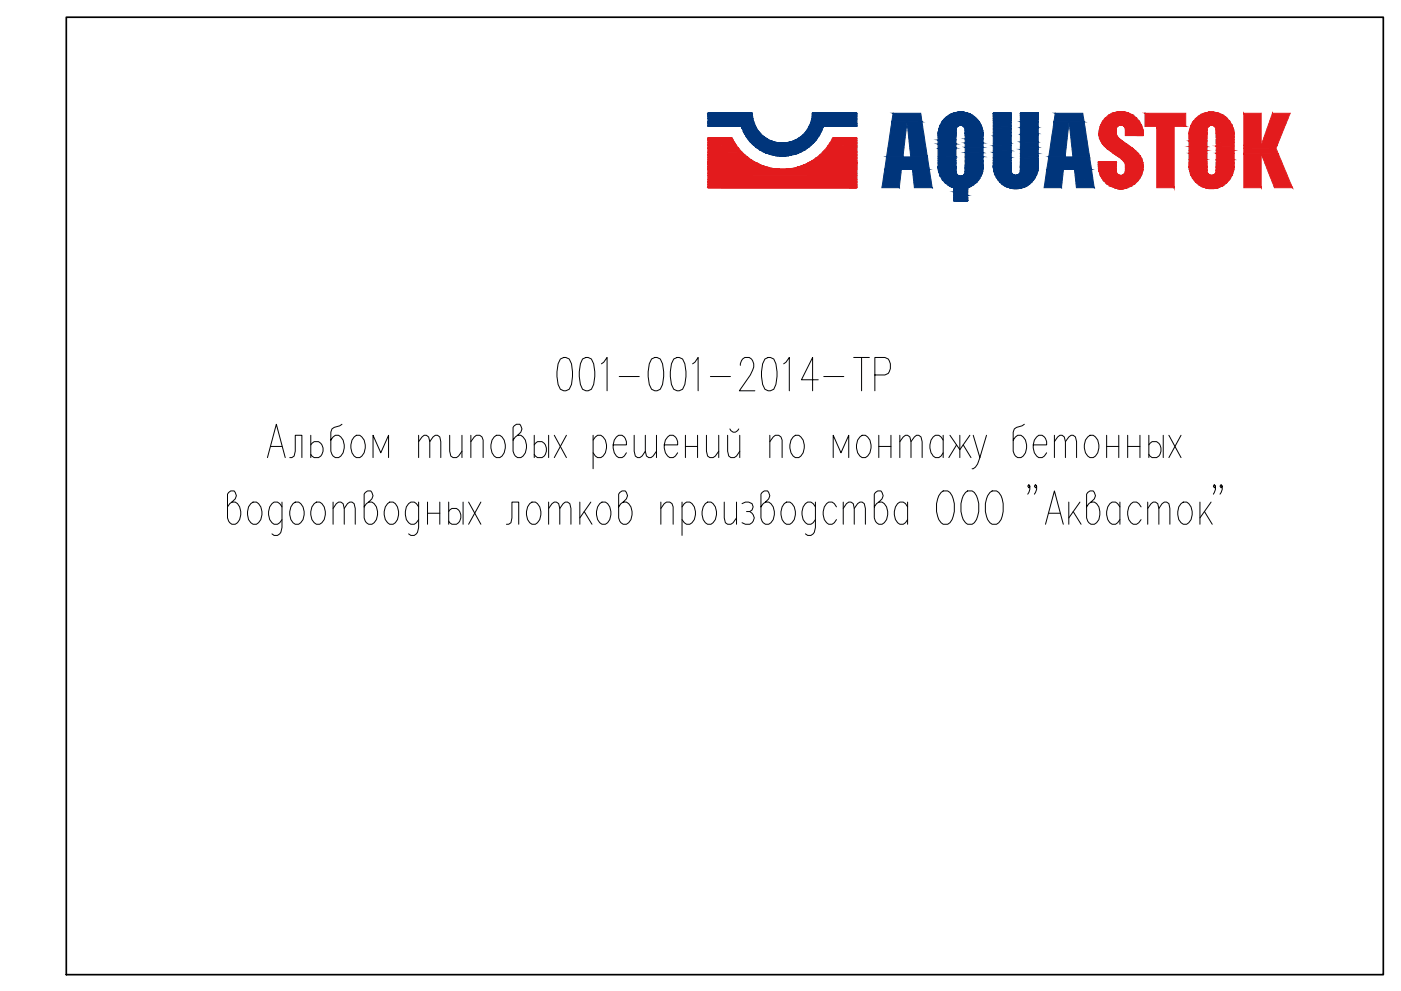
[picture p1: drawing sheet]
<svg xmlns="http://www.w3.org/2000/svg" width="420mm" height="297mm" viewBox="0 0 420 297" stroke-linecap="round" stroke-linejoin="round" font-family="sans-serif">
<path d="M19.9 5.2h395v286.9h-395z" fill="none" stroke="#000" stroke-width=".51"/>
<g fill="none" stroke="#000" stroke-width=".3">
<path d="M168 107.6l1.1-.5h.6l1 .5a10.8 10.8 0 0 1 0 9.1l-1 .4h-.6l-1.1-.4a10.4 10.4 0 0 1 0-9.1zM174.7 107.6l1-.5h.7l1 .5a10.4 10.4 0 0 1 0 9.1l-1 .4h-.7l-1-.4a10.8 10.8 0 0 1 0-9.1zM180.4 109.1l.6-.5 1.1-1.5v10M185.7 112.9h6M195.4 107.6l1-.5h.6l1 .5a10.4 10.4 0 0 1 0 9.1l-1 .4h-.6l-1-.4a10.4 10.4 0 0 1 0-9.1zM202 107.6l1.1-.5h.6l1 .5a10.4 10.4 0 0 1 0 9.1l-1 .4h-.6l-1.1-.4a10.4 10.4 0 0 1 0-9.1zM207.7 109.1l.7-.5 1-1.5v10M213 112.9h6.1M222 109.5a2.21 2.21 0 0 1 2.7-2.4 2.73 2.73 0 0 1 1 3.9l-.7 1.4-3.3 4.7h4.7M229.4 107.6l1-.5h.6l1.1 .5a10.8 10.8 0 0 1 0 9.1l-1.1 .4h-.6l-1-.4a10.4 10.4 0 0 1 0-9.1zM235 109.1l.7-.5 1-1.5v10M245.4 113.8h-5l3.3-6.7v10"/>
<path d="M247 112.9h6.1M256 107.1h4.7M258.4 107.1v10M262.4 112.4h3a2.78 2.78 0 0 0 1.3-4.3l-.3-.5-1-.5h-3v10M80.2 137.2l2.7-10 2.6 10M81.2 133.8h3.4M86.9 137.2h.6l.7-.5 .3-1.4v-4.8h2v6.7M93.2 133.4a1.97 1.97 0 0 1 2.2-1 1.97 1.97 0 0 1 1.5 1.9 2.14 2.14 0 0 1-.8 2.5 2.14 2.14 0 0 1-2.6-.1l-.3-.5M93.2 130.5v6.7M102.6 127.2l-3 1.4-.4 .9v5.8a1.84 1.84 0 0 0 1.1 1.6 1.84 1.84 0 0 0 1.9-.2 4.3 4.3 0 0 0-.7-6.2h-.9l-1.4 1.4M106.2 131l.7-.5h1a4.2 4.2 0 0 1 0 6.7h-1a4.3 4.3 0 0 1-.7-6.2zM111.9 137.2v-6.7l2.3 5.2 2.3-5.2v6.7"/>
<path d="M125.5 132.4l1.7-1.9h.7l.7 .5 .3 1.4v4.8M125.5 130.5v6.7M128.9 132.4l1-1.4 .6-.5h.7l.7 .5 .3 1.4v4.8M134.9 130.5v4.8l.3 1.4 .7 .5h1l.6-.5 1-1.4M138.5 130.5v6.7M141.2 132.4l1.7-1.9h1l.7 .5 .3 .9v5.3M141.2 130.5v6.7M148.2 131l.7-.5h1a4.2 4.2 0 0 1 0 6.7h-1a4.3 4.3 0 0 1-.7-6.2zM155.2 130.5a2.57 2.57 0 0 1 2.7 2.9 3.6 3.6 0 0 1-1.7 3.8 1.99 1.99 0 0 1-2.3-1.9v-7.2l1-.9h1l.6 1.4-.3 .9-1.7 1.5-.6 .9M160.2 133.4a1.94 1.94 0 0 1 2.2-1 1.94 1.94 0 0 1 1.5 1.9 2.29 2.29 0 0 1-2.7 2.9l-1-1M160.2 130.5v6.7M164.5 130.5v6.7"/>
<path d="M166.2 130.5l3.7 6.7M169.9 130.5l-3.7 6.7M177.9 131.9l1.3-1.4a2.57 2.57 0 0 1 2.7 2.9 3.6 3.6 0 0 1-1.7 3.8h-1l-.7-.5-.6-1M177.9 130.5v10M183.9 133.4h4a2.76 2.76 0 0 0-1.4-2.9h-1a4.2 4.2 0 0 0 0 6.7h1l.7-.5 .7-1M190.2 130.5v4.8l.3 1.4 .7 .5h.7l.7-.5 .9-1.4M193.5 130.5v4.8l.4 1.4 .6 .5h.7l.7-.5 1-1.4M196.9 130.5v6.7M199.2 133.4h4a2.7 2.7 0 0 0-1.3-2.9h-1a4.2 4.2 0 0 0 0 6.7h1l.7-.5 .6-1M205.6 133.8h3.6M205.6 130.5v6.7M209.2 130.5v6.7"/>
<path d="M211.9 130.5v4.8l.3 1.4 .7 .5h1l.6-.5 1-1.4M215.5 130.5v6.7M218.2 130.5v4.8l.4 1.4 .6 .5h1l.7-.5 1-1.4M218.9 128.6l1 .9h.6l1.1-.9M221.9 130.5v6.7M230.9 132.4l1.6-1.9h1l.7 .5 .4 .9v5.3M230.9 130.5v6.7M237.9 131l.6-.5h1.1a4.2 4.2 0 0 1 0 6.7h-1.1a4.3 4.3 0 0 1-.6-6.2zM249.9 137.2v-6.7l2.3 5.2 2.3-5.2v6.7M257.9 131l.7-.5a2.57 2.57 0 0 1 2.6 2.9 3.6 3.6 0 0 1-1.7 3.8h-.9a4.2 4.2 0 0 1-.7-6.2zM263.6 133.8h3.6M263.6 130.5v6.7"/>
<path d="M267.2 130.5v6.7M269.9 132.4l1-1.4 .7-.5h.6l.7 .5 .3 1.4v4.8M269.9 130.5v6.7M273.2 132.4l1.7-1.9h.6l.7 .5 .3 1.4v4.8M282.9 131.9l-.7-.9-.7-.5h-1a4.2 4.2 0 0 0 0 6.7h1l.7-.5 .7-1M282.9 130.5v6.7M284.9 130.5l3 4.3 3-4.3M286.9 133.4l-2.3 3.8M287.9 130.5v6.7M288.9 133.4l2.3 3.8M291.9 130.5l2 6.7 2-6.7M293.9 137.2l-.7 1.9-.6 .9-.7 .5h-.4"/>
<path d="M307.2 127.2l-3 1.4-.3 .9v5.8a1.84 1.84 0 0 0 1 1.6 1.84 1.84 0 0 0 2-.2 4.3 4.3 0 0 0-.7-6.2h-1l-1.3 1.4M309.9 133.4h4a2.7 2.7 0 0 0-1.4-2.9h-1a4.2 4.2 0 0 0 0 6.7h1l.7-.5 .7-1M316.2 132.4l1-1.4 .7-.5h.6l.7 .5 .3 1.4v4.8M316.2 130.5v6.7M319.5 132.4l1-1.4 .7-.5h.6l.7 .5 .4 1.4v4.8M326.2 131l.7-.5a2.57 2.57 0 0 1 2.7 2.9 3.6 3.6 0 0 1-1.7 3.8h-1a4.2 4.2 0 0 1-.7-6.2zM331.9 133.8h3.6M331.9 130.5v6.7M335.5 130.5v6.7M338.2 133.8h3.7M338.2 130.5v6.7M341.9 130.5v6.7"/>
<path d="M344.5 133.4a1.94 1.94 0 0 1 2.2-1 1.94 1.94 0 0 1 1.5 1.9 2.29 2.29 0 0 1-2.7 2.9l-1-1M344.5 130.5v6.7M348.9 130.5v6.7M350.5 130.5l3.7 6.7M354.2 130.5l-3.7 6.7M69.5 150.5h1.1a4.1 4.1 0 0 1 0 6.6 1.99 1.99 0 0 1-2.4-1.9v-7.1l1-.9h1l.7 1.4-.3 .9-1.7 1.5-.7 .9M75.2 151l.7-.5a2.5 2.5 0 0 1 2.7 2.8 3.6 3.6 0 0 1-1.7 3.8h-1a4.3 4.3 0 0 1-.7-6.1zM84.6 151.9a1.92 1.92 0 0 0-3-.9 4.2 4.2 0 0 0 .6 6.1h1l.7-.4 .7-1M84.6 150.5v7.6l-.4 1.5-1 .9h-1l-.6-.5M87.9 151l.6-.5a2.5 2.5 0 0 1 2.7 2.8 3.6 3.6 0 0 1-1.6 3.8h-1.1a4.3 4.3 0 0 1-.6-6.1zM94.2 151l.7-.5a2.5 2.5 0 0 1 2.7 2.8 3.5 3.5 0 0 1-1.7 3.8h-1a4.2 4.2 0 0 1-.7-6.1zM99.9 152.4l1-1.4 .6-.5h.7l.7 .5 .3 1.4v4.7"/>
<path d="M99.9 150.5v6.6M103.2 152.4l1-1.4 .7-.5h.7l.6 .5 .3 1.4v4.7M110.6 150.5a2.5 2.5 0 0 1 2.6 2.8 3.5 3.5 0 0 1-1.7 3.8 1.99 1.99 0 0 1-2.3-1.9v-7.1l1-.9h1l.3 .4a2.47 2.47 0 0 1-1.6 3.4l-.7 .9M116.2 151l.7-.5h1a4.1 4.1 0 0 1 0 6.6h-1a4.2 4.2 0 0 1-.7-6.1zM125.5 151.9a1.92 1.92 0 0 0-3-.9 4.3 4.3 0 0 0 .7 6.1h1l1.3-1.4M125.5 150.5v7.6l-.3 1.5-1 .9h-1l-.7-.5M128.2 153.8h3.7M128.2 150.5v6.6M131.9 150.5v6.6M134.6 153.3a1.96 1.96 0 0 1 2.2-.9 1.96 1.96 0 0 1 1.4 1.9 2.29 2.29 0 0 1-2.7 2.8l-.9-.9M134.6 150.5v6.6M138.9 150.5v6.6"/>
<path d="M140.5 150.5l3.7 6.6M144.2 150.5l-3.7 6.6M151.9 157.1h.7l.6-.4 .3-1.5v-4.7h2.1v6.6M158.9 151l.6-.5a2.5 2.5 0 0 1 2.7 2.8 3.6 3.6 0 0 1-1.6 3.8h-1.1a4.3 4.3 0 0 1-.6-6.1zM164.5 152.4l1.1-1.4 .6-.5h.7l.6 .5 .4 1.4v4.7M164.5 150.5v6.6M167.9 152.4l1-1.4 .6-.5h.7l.7 .5 .3 1.4v4.7M173.9 150.5v6.6M175.2 153.3l2.3 3.8M177.2 150.5l-3.3 4.7M179.9 151l.6-.5h1.1a4.1 4.1 0 0 1 0 6.6h-1.1a4.3 4.3 0 0 1-.6-6.1zM186.9 150.5a2.5 2.5 0 0 1 2.7 2.8 3.5 3.5 0 0 1-1.7 3.8 1.99 1.99 0 0 1-2.4-1.9v-7.1l1-.9h1l.4 .4a2.47 2.47 0 0 1-1.7 3.4l-.7 .9"/>
<path d="M198.2 152.4l1-1.4 .7-.5h1l.6 .5 .4 .9v5.2M198.2 150.5v6.6M204.5 151.9l.7-.9 .7-.5a2.5 2.5 0 0 1 2.7 2.8 3.5 3.5 0 0 1-1.7 3.8h-1l-.7-.4-.7-1M204.5 150.5v10M211.5 151l.7-.5a2.5 2.5 0 0 1 2.7 2.8 3.6 3.6 0 0 1-1.7 3.8h-1a4.3 4.3 0 0 1-.7-6.1zM217.2 150.5v4.7l.3 1.5 .7 .4h1l.7-.4 1-1.5M220.9 150.5v6.6M222.5 151l1-.5h1l1 .5 .4 .9-.4 1-.6 .4h-1M224.9 153.3a2.02 2.02 0 0 1 1.3 1.9 2.02 2.02 0 0 1-1.3 1.9h-1.4l-1-.4M229.6 150.5a2.5 2.5 0 0 1 2.6 2.8 3.5 3.5 0 0 1-1.7 3.8 1.99 1.99 0 0 1-2.3-1.9v-7.1l1-.9h1l.3 .4a2.47 2.47 0 0 1-1.6 3.4l-.7 .9M235.2 151l.7-.5a2.5 2.5 0 0 1 2.6 2.8 3.6 3.6 0 0 1-1.6 3.8h-1a4.3 4.3 0 0 1-.7-6.1zM244.5 151.9a1.92 1.92 0 0 0-3-.9 4.2 4.2 0 0 0 .7 6.1h1l.7-.4 .6-1"/>
<path d="M244.5 150.5v7.6l-.3 1.5-1 .9h-1l-.7-.5M250.9 151.9l-.7-.9-.7-.5a2.5 2.5 0 0 0-2.6 2.8 3.6 3.6 0 0 0 1.6 3.8h1l.7-.4 .7-1M252.9 152.4l1-1.4 .6-.5h.7l.7 .5 .3 1.4v4.7M252.9 150.5v6.6M256.2 152.4l1-1.4 .7-.5h.7l.6 .5 .3 1.4v4.7M263.6 150.5a2.5 2.5 0 0 1 2.6 2.8 3.5 3.5 0 0 1-1.7 3.8 1.99 1.99 0 0 1-2.3-1.9v-7.1l1-.9h1l.3 .4a2.47 2.47 0 0 1-1.6 3.4l-.7 .9M272.2 151.9l-.6-.9-.7-.5h-1a4.1 4.1 0 0 0 0 6.6h1l.7-.4 .6-1M272.2 150.5v6.6M282.2 147.6l.7-.4a2.5 2.5 0 0 1 3 2.3 8.1 8.1 0 0 1-1 7.2l-.7 .4a2.55 2.55 0 0 1-3-2.3 7.9 7.9 0 0 1 1-7.2zM289.5 147.6l.7-.4a2.5 2.5 0 0 1 3 2.3 8.1 8.1 0 0 1-1 7.2l-.7 .4a2.55 2.55 0 0 1-3-2.3 7.9 7.9 0 0 1 1-7.2zM296.9 147.6l.6-.4a2.55 2.55 0 0 1 3.1 2.3 8.3 8.3 0 0 1-1.1 7.2l-.6 .4a2.55 2.55 0 0 1-3-2.3 7.9 7.9 0 0 1 1-7.2zM308.8 145.7l-.2 .5-.4-.5 .4-.5a2.5 2.5 0 0 1-.4 2.9"/>
<path d="M310.9 145.7l-.4 .5-.3-.5 .3-.5a2.33 2.33 0 0 1-.3 2.9M313.5 157.1l2.7-9.9 2.7 9.9M314.5 153.8h3.4M320.5 150.5v6.6M321.8 153.3l2.4 3.8M323.9 150.5l-3.4 4.7M327.2 150.5h1a4.1 4.1 0 0 1 0 6.6 1.99 1.99 0 0 1-2.3-1.9v-7.1l1-.9h1l.6 1.4-.3 .9-1.7 1.5-.6 .9M335.9 151.9l-.7-.9-.7-.5h-1a4.1 4.1 0 0 0 0 6.6h1l1.4-1.4M335.9 150.5v6.6M342.2 151.9l-.7-.9-.6-.5a2.5 2.5 0 0 0-2.7 2.8 3.5 3.5 0 0 0 1.7 3.8h1l.6-.4 .7-1M344.2 152.4l1-1.4 .6-.5h.7l.7 .5 .3 1.4v4.7M344.2 150.5v6.6"/>
<path d="M347.5 152.4l1-1.4 .7-.5h.7l.6 .5 .3 1.4v4.7M354.2 151l.7-.5a2.5 2.5 0 0 1 2.6 2.8 3.6 3.6 0 0 1-1.6 3.8h-1a4.3 4.3 0 0 1-.7-6.1zM359.9 150.5v6.6M361.2 153.3l2.3 3.8M363.2 150.5l-3.3 4.7M364.5 145.7l-.3 .5-.3-.5 .3-.5a2.4 2.4 0 0 1-.3 2.9M366.6 145.7l-.4 .5-.3-.5 .3-.5a2.33 2.33 0 0 1-.3 2.9"/>
</g>
<!-- layer: Layer 1 -->
<g fill="#e31b1d" stroke="#e31b1d" stroke-width=".3">
<path d="M335.7 33.5h1z"/>
<path d="M362.4 33.6h1.7z"/>
<path d="M361.5 56.3h3.8l-1.2 .2z"/>
<path d="M212.4 41.4h7.1zM212.3 41.4h7.2z"/>
<path d="M249.7 41.4h7.3zM249.7 41.4h7.3z"/>
<path d="M212.3 41.4h7.3zM212.3 41.4h7.3z"/>
<path d="M212.3 41.4l7.3 .2zM212.3 41.4l7.3 .2z"/>
<path d="M249.7 41.4l7.3 .3v-.3zM249.7 41.4l7.3 .3h-7.5z"/>
<path d="M212.3 41.6l7.4 .2-.1-.2zM212.3 41.6l7.4 .2h-7.4z"/>
<path d="M212.3 41.8l7.6 .2-.2-.2zM212.3 41.8l7.6 .2h-7.6z"/>
<path d="M249.5 41.7l7.5 .5v-.5zM249.5 41.7l7.5 .5h-7.7z"/>
<path d="M212.3 42l8 .7-.4-.7zM212.3 42l8 .7h-8z"/>
<path d="M249.3 42.2l7.7 .6v-.6zM249.3 42.2l7.7 .6h-8.1z"/>
<path d="M248.9 42.8l8.1 .1zM248.9 42.8l8.1 .1z"/>
<path d="M212.3 42.7l8.2 .4-.2-.4zM212.3 42.7l8.2 .4h-8.2z"/>
<path d="M212.3 43.1l8.5 .4-.3-.4zM212.3 43.1l8.5 .4h-8.5z"/>
<path d="M248.9 42.9l8.1 .8v-.8zM248.9 42.9l8.1 .8h-8.7z"/>
<path d="M248.3 43.7l8.7 .4v-.4zM248.3 43.7l8.7 .4h-8.9z"/>
<path d="M212.3 43.5l9.2 .9-.7-.9zM212.3 43.5l9.2 .9h-9.2zM212.3 44.4h9.2zM212.3 44.4h9.2z"/>
<path d="M248.1 44.1l8.9 1.2v-1.2zM248.1 44.1l8.9 1.2h-10z"/>
<path d="M212.3 44.4l10.2 1.2-1-1.2zM212.3 44.4l10.2 1.2h-10.2z"/>
<path d="M247 45.3l10 .3v-.3zM247 45.3l10 .3h-10.3z"/>
<path d="M212.3 45.6l11 .7-.8-.7zM212.3 45.6l11 .7h-11z"/>
<path d="M246.7 45.6l10.3 .8v-.8zM245.9 46.4l.8-.8 10.3 .8z"/>
<path d="M245.9 46.4l11.1 .2v-.2zM245.9 46.4l11.1 .2h-11.3z"/>
<path d="M212.3 46.3l11.4 .4-.4-.4zM212.3 46.3l11.4 .4h-11.4z"/>
<path d="M212.3 46.7l12 .5-.6-.5zM212.3 46.7l12 .5h-12z"/>
<path d="M245.7 46.6l11.3 .8v-.8zM244.7 47.4l1-.8 11.3 .8z"/>
<path d="M244.7 47.4h12.3zM244.7 47.4h12.3z"/>
<path d="M212.3 47.2l12.6 .5-.6-.5zM212.3 47.2l12.6 .5h-12.6z"/>
<path d="M212.3 47.7l13 .2-.4-.2zM212.3 47.7l13 .2h-13z"/>
<path d="M244.7 47.4l12.3 .7v-.7zM243.7 48.1l1-.7 12.3 .7z"/>
<path d="M243.7 48.1l13.3 .2v-.2zM243.4 48.3l.3-.2 13.3 .2z"/>
<path d="M212.3 47.9l13.9 .6-.9-.6zM212.3 47.9l13.9 .6h-13.9z"/>
<path d="M212.3 48.5h14zM212.3 48.5h14z"/>
<path d="M243.4 48.3l13.6 .3v-.3zM242.9 48.6l.5-.3 13.6 .3z"/>
<path d="M212.3 48.5l14.5 .3-.5-.3zM212.3 48.5l14.5 .3h-14.5z"/>
<path d="M242.9 48.6l14.1 .2v-.2zM242.4 48.8l.5-.2 14.1 .2zM242.4 48.8h14.6zM242.4 48.8h14.6z"/>
<path d="M212.3 48.8h14.6zM212.3 48.8h14.6z"/>
<path d="M242.4 48.8h14.6zM242.4 48.8h14.6z"/>
<path d="M212.3 48.8h14.6zM212.3 48.8h14.6z"/>
<path d="M242.4 48.8h14.6zM242.4 48.8h14.6z"/>
<path d="M212.3 48.8h14.6zM212.3 48.8h14.6z"/>
<path d="M242.4 48.8h14.6zM242.4 48.8h14.6z"/>
<path d="M212.3 48.8l14.8 .1zM212.3 48.8l14.8 .1z"/>
<path d="M242.4 48.8l14.6 .2v-.2zM242 49l.4-.2 14.6 .2z"/>
<path d="M242 49l15 .1zM242 49.1h15z"/>
<path d="M212.3 48.9l15.4 .3-.6-.3zM212.3 48.9l15.4 .3h-15.4z"/>
<path d="M212.3 49.2l15.6 .1zM212.3 49.2l15.6 .1z"/>
<path d="M242 49.1l15 .3v-.3zM241 49.4l1-.3 15 .3z"/>
<path d="M241 49.4l16 .3v-.3zM240.5 49.7l.5-.3 16 .3z"/>
<path d="M212.3 49.3l16.9 .5-1.3-.5zM212.3 49.3l16.9 .5h-16.9z"/>
<path d="M212.3 49.8l17.2 .1zM212.3 49.8l17.2 .1z"/>
<path d="M240.5 49.7l16.5 .4v-.4zM239.1 50.1l1.4-.4 16.5 .4z"/>
<path d="M239.1 50.1l17.9 .1zM239 50.2h18z"/>
<path d="M212.3 49.9l18.4 .4-1.2-.4zM212.3 49.9l18.4 .4h-18.4z"/>
<path d="M239 50.2l18 .3v-.3zM237.3 50.5l1.7-.3 18 .3z"/>
<path d="M212.3 50.3l20.1 .3-1.7-.3zM212.3 50.3l20.1 .3h-20.1z"/>
<path d="M237.3 50.5l19.7 .2v-.2zM235.7 50.7l1.6-.2 19.7 .2z"/>
<path d="M212.3 50.6l21.5 .1zM212.3 50.6l21.5 .1z"/>
<path d="M235.7 50.7h21.3zM234 50.7h23z"/>
<path d="M212.3 50.7h21.7zM212.3 50.7h21.7z"/>
<path d="M212.3 50.7l44.7 .2v-.2zM212.3 50.7l44.7 .2h-44.7z"/>
<path d="M212.3 50.9l44.7 1v-1zM212.3 50.9l44.7 1h-44.7z"/>
<path d="M212.3 51.9l44.7 .6v-.6zM212.3 51.9l44.7 .6h-44.7z"/>
<path d="M212.3 52.5l44.7 1.3v-1.3zM212.3 52.5l44.7 1.3h-44.7z"/>
<path d="M212.3 53.8l44.7 .6v-.6zM212.3 53.8l44.7 .6h-44.7z"/>
<path d="M212.3 54.4l44.7 .2v-.2zM212.3 54.4l44.7 .2h-44.7z"/>
<path d="M212.3 54.6l44.7 .6v-.6zM212.3 54.6l44.7 .6h-44.7z"/>
<path d="M212.3 55.2l44.7 .1v-.1zM212.3 55.2l44.7 .1h-44.7z"/>
<path d="M212.3 55.3l44.7 .5v-.5zM212.3 55.3l44.7 .5h-44.7z"/>
<path d="M212.3 55.8l44.7 .1v-.1zM212.3 55.8l44.7 .1h-44.7z"/>
<path d="M212.3 55.9l44.7 .3v-.3zM212.3 55.9l44.7 .3h-44.7z"/>
<path d="M212.3 56.2h44.7zM212.3 56.2h44.7z"/>
<path d="M212.3 56.2l44.7 .1zM212.3 56.2l44.7 .1z"/>
<path d="M212.3 56.3h44.6zM212.3 56.3h44.7z"/>
<path d="M343.4 34l12.2 3.9v-3.9zM343.4 34l12.2 3.9h-12.2z"/>
<path d="M346.9 37.9l5.2 18.4v-18.4zM346.9 37.9l5.2 18.4h-5.2z"/>
<path d="M381.6 34l1.4 9.6 3.9-9.6zM381.6 34l1.4 9.6h-4.8z"/>
<path d="M373 34l5.2 9.6v-9.6zM373 34l5.2 9.6h-5.2z"/>
<path d="M373 43.6l9.6 .8 .4-.8zM373 43.6l9.6 .8h-9.6z"/>
<path d="M373 44.4l10.4 1.7-.8-1.7zM373 44.4l10.4 1.7h-10.4z"/>
<path d="M378.2 46.1l9.4 10.2-4.2-10.2zM378.2 46.1l9.4 10.2h-5.4z"/>
<path d="M373 46.1l5.2 10.2v-10.2zM373 46.1l5.2 10.2h-5.2z"/>
<path d="M335.7 33.5h1.3zM335.1 33.5h1.9z"/>
<path d="M335.1 33.5l2.3 .1zM334.9 33.6h2.5z"/>
<path d="M334.9 33.6l3.2 .1zM334.2 33.7l.7-.1 3.2 .1z"/>
<path d="M334.2 33.7l4.3 .2-.4-.2zM333.7 33.9l.5-.2 4.3 .2z"/>
<path d="M333.7 33.9l5.8 .4-1-.4zM332.9 34.3l.8-.4 5.8 .4z"/>
<path d="M332.9 34.3l6.9 .3-.3-.3zM332.4 34.6l.5-.3 6.9 .3z"/>
<path d="M332.4 34.6l8.3 .6-.9-.6zM331.7 35.2l.7-.6 8.3 .6z"/>
<path d="M331.7 35.2l9.2 .3-.2-.3zM331.4 35.5l.3-.3 9.2 .3z"/>
<path d="M331.4 35.5l10.2 .8-.7-.8zM331.4 35.5l10.2 .8h-10.9z"/>
<path d="M330.7 36.3l11.1 .3-.2-.3zM330.7 36.3l11.1 .3h-11.3z"/>
<path d="M330.5 36.6l11.8 .9-.5-.9zM330.5 36.6l11.8 .9h-12.2z"/>
<path d="M336.3 37.5h6zM336.3 37.5h6z"/>
<path d="M330.1 37.5h6.2zM330.1 37.5h5.5z"/>
<path d="M336.5 37.5l5.8 .1zM336.5 37.5l5.8 .1z"/>
<path d="M336.6 37.6l5.8 .1zM336.6 37.6l5.8 .1z"/>
<path d="M330.1 37.5l5.1 .4 .4-.4zM330.1 37.5l5.1 .4h-5.3z"/>
<path d="M329.9 37.9h5.3zM329.9 37.9h5.2z"/>
<path d="M336.8 37.7l5.7 .4-.1-.4zM336.8 37.7l5.7 .4h-5.2z"/>
<path d="M329.9 37.9l4.9 .5 .3-.5zM329.9 37.9l4.9 .5h-5z"/>
<path d="M337.3 38.1l5.4 .5-.2-.5zM337.3 38.1l5.4 .5h-5.2z"/>
<path d="M329.8 38.4l5 .3v-.3zM329.8 38.4l5 .3h-5z"/>
<path d="M337.5 38.6l5.2 .2v-.2zM337.5 38.6l5.2 .2h-5.2z"/>
<path d="M329.8 38.7l5 .1v-.1zM329.8 38.7l5 .1h-5.1z"/>
<path d="M337.5 38.8h5.2zM337.5 38.8h5.2z"/>
<path d="M329.7 38.8l5.1 .1zM329.7 38.8l5.1 .1z"/>
<path d="M337.5 38.8l5.2 .1zM337.5 38.8l5.2 .1z"/>
<path d="M329.7 38.9h5.1zM329.7 38.9h5.1z"/>
<path d="M337.5 38.9l5.3 .1zM337.5 38.9l5.3 .1z"/>
<path d="M329.7 38.9l5.1 .2zM329.7 38.9l5.1 .2z"/>
<path d="M337.5 39l5.3 .1zM337.5 39l5.3 .1z"/>
<path d="M337.5 39.1l5.3 .1zM337.5 39.1l5.3 .1z"/>
<path d="M337.5 39.2l5.3 .1zM337.5 39.2l5.3 .1z"/>
<path d="M329.7 39.1l5.1 .3v-.3zM329.7 39.1l5.1 .3h-5.2z"/>
<path d="M337.5 39.3l5.3 .2v-.2zM337.5 39.3l5.3 .2h-5.3z"/>
<path d="M337.5 39.5l5.4 .3-.1-.3zM337.5 39.5l5.4 .3h-5.4z"/>
<path d="M329.6 39.4l5.2 .4v-.4zM329.6 39.4l5.2 .4h-5.2z"/>
<path d="M329.6 39.8h5.2zM329.6 39.8h5.2z"/>
<path d="M329.6 39.8l5.2 .2zM329.6 39.8l5.2 .2z"/>
<path d="M329.6 40l5.2 .1zM329.6 40l5.2 .1zM329.6 40.1h5.2zM329.6 40.1h5.2z"/>
<path d="M329.6 40.1h5.2zM329.6 40.1h5.2zM329.6 40.1h5.2zM329.6 40.1h5.2z"/>
<path d="M337.5 39.8l5.4 .3v-.3zM337.5 39.8l5.4 .3h-5.4z"/>
<path d="M337.5 40.1l5.4 .1zM337.5 40.1l5.4 .1zM337.5 40.2h5.4zM337.5 40.2h5.4z"/>
<path d="M337.5 40.2h5.3zM337.5 40.2h5.3z"/>
<path d="M329.6 40.1l5.2 .2v-.2zM329.6 40.1l5.2 .2h-5.2z"/>
<path d="M329.6 40.3h5.2zM329.6 40.3h5.2z"/>
<path d="M329.6 40.3l5.2 .1zM329.6 40.3l5.2 .1zM329.6 40.4h5.2zM329.6 40.4h5.2z"/>
<path d="M337.5 40.2l5.3 .2v-.2zM337.5 40.2l5.3 .2h-5.3z"/>
<path d="M329.6 40.4h5.2zM329.6 40.4h5.2z"/>
<path d="M337.5 40.4l5.3 .2v-.2zM337.5 40.4l5.3 .2h-5.3z"/>
<path d="M337.5 40.6h5.3zM337.5 40.6h5.3z"/>
<path d="M329.6 40.4l5.3 .2-.1-.2zM329.6 40.4l5.3 .2h-5.3z"/>
<path d="M337.5 40.6h5.3zM337.5 40.6h5.3z"/>
<path d="M329.6 40.6h5.3zM329.6 40.6h5.3z"/>
<path d="M329.6 40.6l5.6 .4-.3-.4zM329.6 40.6l5.6 .4h-5.5z"/>
<path d="M329.7 41l5.9 .5-.4-.5zM329.7 41l5.9 .5h-5.8z"/>
<path d="M329.8 41.5h5.8zM329.8 41.5h5.8z"/>
<path d="M329.8 41.5l6.4 .5-.6-.5zM329.8 41.5l6.4 .5h-6.2z"/>
<path d="M330 42l6.7 .4-.5-.4zM330 42l6.7 .4h-6.5z"/>
<path d="M330.2 42.4l6.6 .1zM330.2 42.4l6.6 .1z"/>
<path d="M330.2 42.5l7.4 .5-.8-.5zM330.2 42.5l7.4 .5h-7z"/>
<path d="M330.6 43l7.3 .2-.3-.2zM330.6 43l7.3 .2h-7.2z"/>
<path d="M330.7 43.2l7.9 .4-.7-.4zM330.7 43.2l7.9 .4h-7.5z"/>
<path d="M331.1 43.6l7.9 .4-.4-.4zM331.1 43.6l7.9 .4h-7.6z"/>
<path d="M331.4 44l8.2 .4-.6-.4zM331.4 44l8.2 .4h-7.7z"/>
<path d="M331.9 44.4l8.1 .3-.4-.3zM331.9 44.4l8.1 .3h-7.8z"/>
<path d="M332.2 44.7l8.4 .5-.6-.5zM332.2 44.7l8.4 .5h-7.7z"/>
<path d="M332.9 45.2l8.5 .8-.8-.8zM332.9 45.2l8.5 .8h-7.5z"/>
<path d="M333.9 46l7.5 .1zM333.9 46l7.5 .1z"/>
<path d="M334 46.1l7.9 .6-.5-.6zM334 46.1l7.9 .6h-7z"/>
<path d="M334.9 46.7l7.1 .1zM334.9 46.7l7.1 .1z"/>
<path d="M335.1 46.8l7.1 .4-.2-.4zM335.1 46.8l7.1 .4h-6.5z"/>
<path d="M335.7 47.2l6.8 .5-.3-.5zM335.7 47.2l6.8 .5h-6.2z"/>
<path d="M336.3 47.7h6.2zM336.3 47.7h6.2z"/>
<path d="M336.4 47.7l6.2 .5-.1-.5zM336.4 47.7l6.2 .5h-5.8z"/>
<path d="M329.4 48.5h5.3zM329.4 48.5h5.3z"/>
<path d="M329.4 48.5l5.4 .1zM329.4 48.5l5.4 .1z"/>
<path d="M329.4 48.6h5.4zM329.4 48.6h5.4z"/>
<path d="M336.8 48.2l5.9 .4-.1-.4zM336.8 48.2l5.9 .4h-5.5z"/>
<path d="M337.2 48.6l5.6 .1zM337.2 48.6l5.6 .1z"/>
<path d="M329.4 48.6l5.4 .2v-.2zM329.4 48.6l5.4 .2h-5.4z"/>
<path d="M329.4 48.8l5.4 .1zM329.4 48.8l5.4 .1z"/>
<path d="M337.3 48.7l5.5 .4v-.4zM337.3 48.7l5.5 .4h-5.4z"/>
<path d="M329.4 48.9l5.4 .5v-.5zM329.4 48.9l5.4 .5h-5.4zM329.4 49.4h5.4zM329.4 49.4h5.4z"/>
<path d="M337.4 49.1l5.4 .4v-.4zM337.4 49.1l5.4 .4h-5.3z"/>
<path d="M337.5 49.5l5.3 .1zM337.5 49.5l5.3 .1z"/>
<path d="M329.4 49.4l5.4 .4v-.4zM329.4 49.4l5.4 .4h-5.4z"/>
<path d="M329.4 49.8h5.4zM329.4 49.8h5.4z"/>
<path d="M337.5 49.6l5.3 .3v-.3zM337.5 49.6l5.3 .3h-5.3z"/>
<path d="M337.5 49.9h5.4zM337.5 49.9h5.4z"/>
<path d="M337.5 49.9l5.4 .2v-.2zM337.5 49.9l5.4 .2h-5.4zM337.5 50.1h5.4zM337.5 50.1h5.4zM337.5 50.1h5.4zM337.5 50.1h5.4zM337.5 50.1h5.4zM337.5 50.1h5.4zM337.5 50.1h5.4zM337.5 50.1h5.4zM337.5 50.1h5.4zM337.5 50.1h5.4z"/>
<path d="M337.5 50.1h5.4zM337.5 50.1l5.3 .1z"/>
<path d="M329.4 49.8l5.4 .7v-.7zM329.4 49.8l5.4 .7h-5.4z"/>
<path d="M329.4 50.5l5.4 .1v-.1zM329.4 50.5l5.4 .1h-5.4z"/>
<path d="M337.5 50.2l5.3 .4v-.4zM337.5 50.2l5.3 .4h-5.3z"/>
<path d="M337.5 50.6l5.3 .2v-.2zM337.5 50.6l5.3 .2h-5.3zM337.5 50.8h5.3zM337.5 50.8h5.3z"/>
<path d="M329.4 50.6l5.4 .3v-.3zM329.4 50.6l5.4 .3h-5.3z"/>
<path d="M337.5 50.8h5.3zM337.5 50.8l5.3 .1z"/>
<path d="M329.5 50.9l5.3 .3v-.3zM329.5 50.9l5.3 .3h-5.3z"/>
<path d="M329.5 51.2h5.3zM329.5 51.2h5.3z"/>
<path d="M337.5 50.9l5.2 .3 .1-.3zM337.5 50.9l5.2 .3h-5.2z"/>
<path d="M329.5 51.2h5.3zM329.5 51.2h5.3z"/>
<path d="M337.5 51.2h5.2zM337.5 51.2h5.2z"/>
<path d="M329.5 51.2h5.3zM329.5 51.2h5.3z"/>
<path d="M337.5 51.2h5.2zM337.5 51.2h5.2z"/>
<path d="M329.5 51.2h5.3zM329.5 51.2h5.3z"/>
<path d="M337.5 51.2h5.2zM337.5 51.2l5.2 .1z"/>
<path d="M329.5 51.2l5.3 .2zM329.5 51.2l5.3 .2zM329.6 51.4h5.2zM329.6 51.4h5.2z"/>
<path d="M337.5 51.3h5.2zM337.5 51.3l5.1 .1z"/>
<path d="M337.5 51.4l5.1 .3v-.3zM337.5 51.4l5.1 .3h-5.2z"/>
<path d="M329.6 51.4l5.4 .5-.2-.5zM329.6 51.4l5.4 .5h-5.2z"/>
<path d="M337.4 51.7l5.1 .4 .1-.4zM337.4 51.7l5.1 .4h-5.4z"/>
<path d="M337.1 52.1h5.4zM337.1 52.1l5.3 .1h-5.4z"/>
<path d="M329.8 51.9l5.6 .4-.4-.4zM329.8 51.9l5.6 .4h-5.5z"/>
<path d="M337 52.2l5.3 .3 .1-.3zM336.5 52.5l.5-.3 5.3 .3z"/>
<path d="M336.5 52.5h5.8zM335.9 52.6h6.4z"/>
<path d="M329.9 52.3l6 .3-.5-.3zM329.9 52.3l6 .3h-5.9z"/>
<path d="M330 52.6l12.2 .2 .1-.2zM330 52.6l12.2 .2h-12.1z"/>
<path d="M330.1 52.8l11.8 .5 .3-.5zM330.1 52.8l11.8 .5h-11.5z"/>
<path d="M330.4 53.3l11 .7 .5-.7zM330.4 53.3l11 .7h-10.6z"/>
<path d="M330.8 54l10.4 .4 .2-.4zM330.8 54l10.4 .4h-10z"/>
<path d="M331.2 54.4l9.2 .6 .8-.6zM331.2 54.4l9.2 .6h-8.6z"/>
<path d="M331.8 55l8.4 .2 .2-.2zM331.8 55l8.4 .2h-8.1z"/>
<path d="M332.1 55.2l7.1 .6 1-.6zM332.1 55.2l7.1 .6h-6.1z"/>
<path d="M333.1 55.8h6.1zM333.1 55.8l6 .1z"/>
<path d="M333.2 55.9l4.6 .4 1.3-.4zM333.2 55.9l4.6 .4h-3.4z"/>
<path d="M334.4 56.3h3.4zM334.4 56.3l3.4 .1z"/>
<path d="M334.5 56.4h3.3zM334.5 56.4l2.7 .1z"/>
<path d="M335.1 56.5h2.1zM335.1 56.5h2zM335.1 56.5h2zM335.1 56.5h2zM335.1 56.5h2zM335.1 56.5h2z"/>
<path d="M335.1 56.5h2zM335.1 56.5h2z"/>
<path d="M335.1 56.5h2zM335.1 56.5h2z"/>
<path d="M335.1 56.5h2zM335.1 56.5h1.9z"/>
<path d="M335.2 56.5h1.8zM335.2 56.5l1.6 .1z"/>
<path d="M335.5 56.6h1.3zM335.5 56.6h.8z"/>
<path d="M335.9 56.6h.4zM335.9 56.6h.3z"/>
<path d="M336 56.6h.2zM336 56.6h.2z"/>
<path d="M362.4 33.6l2.9 .2zM361.6 33.8l.8-.2 2.9 .2z"/>
<path d="M361.6 33.8l4.1 .2-.4-.2zM361 34l.6-.2 4.1 .2z"/>
<path d="M361 34l5.6 .4-.9-.4zM360.2 34.4l.8-.4 5.6 .4z"/>
<path d="M360.2 34.4l6.7 .2-.3-.2zM359.7 34.6l.5-.2 6.7 .2z"/>
<path d="M359.7 34.6l8 .6-.8-.6zM359 35.2l.7-.6 8 .6z"/>
<path d="M359 35.2l9 .3-.3-.3zM358.6 35.5l.4-.3 9 .3z"/>
<path d="M358.6 35.5l10.1 .7-.7-.7zM358.6 35.5l10.1 .7h-10.7z"/>
<path d="M358 36.2l10.9 .4-.2-.4zM358 36.2l10.9 .4h-11.2z"/>
<path d="M357.7 36.6l11.7 .8-.5-.8zM357.7 36.6l11.7 .8h-12.1z"/>
<path d="M357.3 37.4l12.2 .1zM357.3 37.4l12.2 .1h-12.3z"/>
<path d="M363.3 37.5l6.2 .1zM363.3 37.5l6.2 .1z"/>
<path d="M357.2 37.5h6.1zM357.2 37.5l5.8 .1z"/>
<path d="M363.7 37.6l5.9 .1zM363.7 37.6l5.9 .1z"/>
<path d="M357.2 37.6h5.8zM357.2 37.6l5.5 .1h-5.6z"/>
<path d="M357.1 37.7h5.6zM357.1 37.7l5.5 .1z"/>
<path d="M364 37.7l5.7 .5-.1-.5zM364 37.7l5.7 .5h-5.2z"/>
<path d="M357.1 37.8l5.1 .4 .4-.4zM357.1 37.8l5.1 .4h-5.2z"/>
<path d="M364.5 38.2l5.4 .5-.2-.5zM364.5 38.2l5.4 .5h-5.2z"/>
<path d="M364.7 38.7l5.2 .1zM364.7 38.7l5.2 .1z"/>
<path d="M357 38.2l5 .6 .2-.6zM357 38.2l5 .6h-5.2z"/>
<path d="M364.7 38.8l5.2 .1v-.1zM364.7 38.8l5.2 .1h-5.2z"/>
<path d="M356.8 38.8l5.2 .1v-.1zM356.8 38.8l5.2 .1h-5.2z"/>
<path d="M364.7 38.9h5.2zM364.7 38.9h5.2z"/>
<path d="M356.8 38.9h5.2zM356.8 38.9h5.2z"/>
<path d="M364.7 38.9h5.2zM364.7 38.9h5.2z"/>
<path d="M356.8 38.9h5.2zM356.8 38.9h5.2z"/>
<path d="M364.7 38.9h5.2zM364.7 38.9h5.2z"/>
<path d="M356.8 38.9h5.2zM356.8 38.9h5.2z"/>
<path d="M364.7 38.9l5.2 .1zM364.7 38.9l5.2 .1z"/>
<path d="M356.8 38.9l5.2 .1zM356.8 38.9l5.2 .1z"/>
<path d="M364.7 39l5.3 .1zM364.7 39l5.3 .1z"/>
<path d="M356.8 39l5.2 .1zM356.8 39l5.2 .1z"/>
<path d="M356.7 39.1l5.3 .1zM356.7 39.1l5.3 .1z"/>
<path d="M364.7 39.1l5.3 .2v-.2zM364.7 39.1l5.3 .2h-5.3z"/>
<path d="M356.7 39.2l5.3 .1zM356.7 39.2l5.3 .1z"/>
<path d="M364.7 39.3l5.3 .2v-.2zM364.7 39.3l5.3 .2h-5.3z"/>
<path d="M356.7 39.3l5.3 .3v-.3zM356.7 39.3l5.3 .3h-5.4z"/>
<path d="M356.6 39.6l5.4 .2v-.2zM356.6 39.6l5.4 .2h-5.4z"/>
<path d="M364.7 39.5l5.4 .3-.1-.3zM364.7 39.5l5.4 .3h-5.4z"/>
<path d="M364.7 39.8l5.4 .1zM364.7 39.8l5.4 .1z"/>
<path d="M356.6 39.8l5.4 .1zM356.6 39.8l5.4 .1zM356.6 39.9h5.4zM356.6 39.9h5.4z"/>
<path d="M364.7 39.9h5.4zM364.7 39.9h5.4z"/>
<path d="M356.6 39.9h5.4zM356.6 39.9h5.4zM356.6 39.9h5.4zM356.6 39.9h5.4z"/>
<path d="M364.7 39.9h5.4zM364.7 39.9h5.4z"/>
<path d="M356.6 39.9h5.4zM356.6 39.9h5.4z"/>
<path d="M364.7 39.9h5.4zM364.7 39.9h5.4z"/>
<path d="M356.6 39.9l5.4 .1zM356.6 39.9l5.4 .1z"/>
<path d="M364.7 39.9l5.4 .2v-.2zM364.7 39.9l5.4 .2h-5.4z"/>
<path d="M356.6 40l5.4 .1zM356.6 40l5.4 .1z"/>
<path d="M364.7 40.1h5.4zM364.7 40.1h5.4z"/>
<path d="M356.6 40.1l5.4 .1zM356.6 40.1l5.4 .1z"/>
<path d="M356.6 40.2l5.4 .1zM356.6 40.2l5.4 .1z"/>
<path d="M356.6 40.3l5.4 .1zM356.6 40.3l5.4 .1z"/>
<path d="M364.7 40.1l5.4 .4v-.4zM364.7 40.1l5.4 .4h-5.4z"/>
<path d="M356.6 40.4l5.4 .4v-.4zM356.6 40.4l5.4 .4h-5.4z"/>
<path d="M364.7 40.5l5.4 .6v-.6zM364.7 40.5l5.4 .6h-5.4z"/>
<path d="M356.6 40.8l5.4 .3v-.3zM356.6 40.8l5.4 .3h-5.4z"/>
<path d="M364.7 41.1h5.4zM364.7 41.1h5.4z"/>
<path d="M356.6 41.1l5.4 .3v-.3zM356.6 41.1l5.4 .3h-5.4z"/>
<path d="M364.7 41.1l5.4 .8v-.8zM364.7 41.1l5.4 .8h-5.4z"/>
<path d="M356.6 41.4l5.4 .7v-.7zM356.6 41.4l5.4 .7h-5.4z"/>
<path d="M364.7 41.9l5.4 .4v-.4zM364.7 41.9l5.4 .4h-5.4z"/>
<path d="M356.6 42.1l5.4 .2v-.2zM356.6 42.1l5.4 .2h-5.4z"/>
<path d="M364.7 42.3l5.4 .5v-.5zM364.7 42.3l5.4 .5h-5.4z"/>
<path d="M364.7 42.8l5.4 1v-1zM364.7 42.8l5.4 1h-5.4z"/>
<path d="M356.6 42.3l5.4 1.6v-1.6zM356.6 42.3l5.4 1.6h-5.4z"/>
<path d="M364.7 43.8l5.4 1.3v-1.3zM364.7 43.8l5.4 1.3h-5.4z"/>
<path d="M356.6 43.9l5.4 1.2v-1.2zM356.6 43.9l5.4 1.2h-5.4z"/>
<path d="M356.6 45.1l5.4 .9v-.9zM356.6 45.1l5.4 .9h-5.4z"/>
<path d="M364.7 45.1l5.4 .9v-.9zM364.7 45.1l5.4 .9h-5.4z"/>
<path d="M356.6 46l5.4 1.8v-1.8zM356.6 46l5.4 1.8h-5.4z"/>
<path d="M364.7 46l5.4 1.8v-1.8zM364.7 46l5.4 1.8h-5.4z"/>
<path d="M356.6 47.8h5.4zM356.6 47.8h5.4z"/>
<path d="M364.7 47.8l5.4 .2zM364.7 47.8l5.4 .2z"/>
<path d="M356.6 47.8l5.4 .8v-.8zM356.6 47.8l5.4 .8h-5.4z"/>
<path d="M364.7 48l5.4 .8v-.8zM364.7 48l5.4 .8h-5.4z"/>
<path d="M364.7 48.8l5.4 .3v-.3zM364.7 48.8l5.4 .3h-5.4z"/>
<path d="M356.6 48.6l5.4 .5v-.5zM356.6 48.6l5.4 .5h-5.4z"/>
<path d="M356.6 49.1l5.4 .1zM356.6 49.1l5.4 .1z"/>
<path d="M364.7 49.1l5.4 .3v-.3zM364.7 49.1l5.4 .3h-5.4z"/>
<path d="M356.6 49.2l5.4 .5v-.5zM356.6 49.2l5.4 .5h-5.4z"/>
<path d="M356.6 49.7l5.4 .1v-.1zM356.6 49.7l5.4 .1h-5.4zM356.6 49.8h5.4zM356.6 49.8h5.4z"/>
<path d="M356.6 49.8l5.4 .1zM356.6 49.8l5.4 .1z"/>
<path d="M364.7 49.4l5.4 .5v-.5zM364.7 49.4l5.4 .5h-5.4z"/>
<path d="M356.6 49.9l5.4 .1zM356.6 49.9l5.4 .1z"/>
<path d="M364.7 49.9l5.4 .2v-.2zM364.7 49.9l5.4 .2h-5.4z"/>
<path d="M356.6 50l5.4 .1zM356.6 50l5.4 .1z"/>
<path d="M364.7 50.1h5.4zM364.7 50.1h5.4z"/>
<path d="M356.6 50.1h5.4zM356.6 50.1h5.4z"/>
<path d="M364.7 50.1h5.4zM364.7 50.1h5.4z"/>
<path d="M356.6 50.1h5.4zM356.6 50.1h5.4z"/>
<path d="M364.7 50.1h5.4zM364.7 50.1h5.4z"/>
<path d="M356.6 50.1h5.4zM356.6 50.1h5.4zM356.6 50.1h5.4zM356.6 50.1h5.4z"/>
<path d="M364.7 50.1h5.4zM364.7 50.1h5.4z"/>
<path d="M356.6 50.1h5.4zM356.6 50.1h5.4z"/>
<path d="M364.7 50.1l5.4 .1zM364.7 50.1l5.4 .1z"/>
<path d="M356.6 50.1l5.4 .1zM356.6 50.1l5.4 .1z"/>
<path d="M356.6 50.2l5.4 .2v-.2zM356.6 50.2l5.4 .2h-5.4z"/>
<path d="M364.7 50.2l5.4 .3v-.3zM364.7 50.2l5.4 .3h-5.4z"/>
<path d="M356.6 50.4l5.4 .4v-.4zM356.6 50.4l5.4 .4h-5.3z"/>
<path d="M364.7 50.5l5.3 .3 .1-.3zM364.7 50.5l5.3 .3h-5.3z"/>
<path d="M356.7 50.8h5.3zM356.7 50.8h5.3z"/>
<path d="M364.7 50.8l5.3 .2v-.2zM364.7 50.8l5.3 .2h-5.3z"/>
<path d="M356.7 50.8l5.3 .2v-.2zM356.7 50.8l5.3 .2h-5.3z"/>
<path d="M364.7 51h5.3zM364.7 51l5.2 .1z"/>
<path d="M356.7 51l5.3 .1zM356.7 51l5.3 .1z"/>
<path d="M364.7 51.1l5.2 .1zM364.7 51.1l5.2 .1z"/>
<path d="M356.8 51.1l5.2 .1zM356.8 51.1l5.2 .1z"/>
<path d="M364.7 51.2h5.2zM364.7 51.2h5.2z"/>
<path d="M356.8 51.2h5.2zM356.8 51.2h5.2z"/>
<path d="M364.7 51.2h5.2zM364.7 51.2h5.2z"/>
<path d="M356.8 51.2h5.2zM356.8 51.2h5.2z"/>
<path d="M364.7 51.2h5.2zM364.7 51.2h5.2z"/>
<path d="M356.8 51.2h5.2zM356.8 51.2h5.2z"/>
<path d="M364.7 51.2l5.2 .1zM364.7 51.2l5.2 .1z"/>
<path d="M364.7 51.3h5.2zM364.7 51.3l5.2 .1z"/>
<path d="M356.8 51.2l5.2 .2v-.2zM356.8 51.2l5.2 .2h-5.2z"/>
<path d="M364.7 51.4l5 .5 .2-.5zM364.7 51.4l5 .5h-5.2z"/>
<path d="M356.8 51.4l5.4 .5-.2-.5zM356.8 51.4l5.4 .5h-5.2z"/>
<path d="M357 51.9l5.5 .3-.3-.3zM357 51.9l5.5 .3h-5.5z"/>
<path d="M364.5 51.9l5.1 .5 .1-.5zM364.5 51.9l5.1 .5h-5.6z"/>
<path d="M357 52.2l5.7 .2-.2-.2zM357 52.2l5.7 .2h-5.5z"/>
<path d="M364 52.4h5.6zM363.7 52.5h5.8z"/>
<path d="M357.2 52.4l5.8 .1zM357.2 52.4l5.8 .1z"/>
<path d="M363.7 52.5l5.8 .1zM363.3 52.6h6.2z"/>
<path d="M357.2 52.5l6.1 .1zM357.2 52.5l6.1 .1z"/>
<path d="M357.2 52.6h12.3zM357.2 52.6h12.3z"/>
<path d="M357.2 52.6l11.8 .9 .5-.9zM357.2 52.6l11.8 .9h-11.3z"/>
<path d="M357.7 53.5l11.1 .3 .2-.3zM357.7 53.5l11.1 .3h-10.8z"/>
<path d="M358 53.8l10.1 .8 .7-.8zM358 53.8l10.1 .8h-9.6z"/>
<path d="M358.5 54.6l9.3 .3 .3-.3zM358.5 54.6l9.3 .3h-8.8z"/>
<path d="M359 54.9l8 .6 .8-.6zM359 54.9l8 .6h-7.4z"/>
<path d="M359.6 55.5l7 .3 .4-.3zM359.6 55.5l7 .3h-6.4z"/>
<path d="M360.2 55.8l5.5 .3 .9-.3zM360.2 55.8l5.5 .3h-4.8z"/>
<path d="M360.9 56.1l4.4 .2 .4-.2zM360.9 56.1l4.4 .2z"/>
<path d="M361.5 56.3l2.6 .2zM362.4 56.5h1.7z"/>
</g>
<g fill="#00357b" stroke="#00357b" stroke-width=".3">
<path d="M232.5 46.7h4.1z"/>
<path d="M297.9 34h.2z"/>
<path d="M311.1 34h.2z"/>
<path d="M310.1 34h1.3z"/>
<path d="M304.8 52.5h6z"/>
<path d="M303.6 56.5h2z"/>
<path d="M287.4 33.6h1.3z"/>
<path d="M285.9 56.3h4.3z"/>
<path d="M243.6 33.9l13.4 .1zM243.6 33.9l13.4 .1z"/>
<path d="M212.3 33.9l13.3 .1zM212.3 34h13.3z"/>
<path d="M212.3 34h13.3zM212.3 34h13.3z"/>
<path d="M243.6 34l13.4 .1zM243.6 34l13.4 .1z"/>
<path d="M212.3 34l13.4 .2-.1-.2zM212.3 34l13.4 .2h-13.4zM212.3 34.2h13.4zM212.3 34.2h13.4z"/>
<path d="M243.6 34.1l13.4 .3v-.3zM243.6 34.1l13.4 .3h-13.4z"/>
<path d="M212.3 34.2l13.4 .3v-.3zM212.3 34.2l13.4 .3h-13.4z"/>
<path d="M243.6 34.4l13.4 .4v-.4zM243.6 34.4l13.4 .4h-13.5z"/>
<path d="M212.3 34.5l13.4 .5v-.5zM212.3 34.5l13.4 .5h-13.4z"/>
<path d="M243.5 34.8l13.5 .7v-.7zM243.5 34.8l13.5 .7h-13.5z"/>
<path d="M212.3 35l13.5 .5-.1-.5zM212.3 35l13.5 .5h-13.5z"/>
<path d="M243.5 35.5l13.5 .4v-.4zM243.5 35.5l13.5 .4h-13.6z"/>
<path d="M212.3 35.5l13.7 .9-.2-.9zM212.3 35.5l13.7 .9h-13.7z"/>
<path d="M212.3 36.4l13.8 .2-.1-.2zM212.3 36.4l13.8 .2h-13.8z"/>
<path d="M243.4 35.9l13.6 1.1v-1.1zM243.4 35.9l13.6 1.1h-13.9zM243.1 37h13.9zM243.1 37h13.9z"/>
<path d="M212.3 36.6l14 .5-.2-.5zM212.3 36.6l14 .5h-14z"/>
<path d="M243.1 37l13.9 .4v-.4zM243.1 37l13.9 .4h-14.1z"/>
<path d="M212.3 37.1l14.1 .4-.1-.4zM212.3 37.1l14.1 .4h-14.1z"/>
<path d="M242.9 37.4l14.1 .2v-.2zM242.9 37.4l14.1 .2h-14.2z"/>
<path d="M242.8 37.6l14.2 .1zM242.8 37.6l14.2 .1z"/>
<path d="M212.3 37.5l14.3 .3-.2-.3zM212.3 37.5l14.3 .3h-14.3z"/>
<path d="M242.8 37.7l14.2 .1zM242.8 37.7l14.2 .1h-14.3z"/>
<path d="M242.7 37.8h14.3zM242.7 37.8h14.3z"/>
<path d="M242.7 37.8h14.2zM242.7 37.8h14.3z"/>
<path d="M212.3 37.8h14.3zM212.3 37.8h14.3z"/>
<path d="M242.7 37.8h4.3zM242.7 37.8l4.2 .1z"/>
<path d="M222.3 37.8l4.3 .2zM222.3 37.8l4.3 .2z"/>
<path d="M242.6 37.9l4.3 .2v-.2zM242.6 37.9l4.3 .2h-4.4z"/>
<path d="M222.3 38l4.6 .4-.3-.4zM222.3 38l4.6 .4h-4.5z"/>
<path d="M222.4 38.4l4.6 .3-.1-.3zM222.4 38.4l4.6 .3h-4.4z"/>
<path d="M242.5 38.1l4 .8 .4-.8zM242.5 38.1l4 .8h-4.5z"/>
<path d="M242 38.9l4.4 .4 .1-.4zM242 38.9l4.4 .4h-4.6z"/>
<path d="M222.6 38.7l5 .7-.6-.7zM222.6 38.7l5 .7h-4.7z"/>
<path d="M241.8 39.3l4.4 .4 .2-.4zM241.8 39.3l4.4 .4h-4.7z"/>
<path d="M222.9 39.4l5 .4-.3-.4zM222.9 39.4l5 .4h-4.8z"/>
<path d="M223.1 39.8l5.1 .3-.3-.3zM223.1 39.8l5.1 .3h-4.9z"/>
<path d="M241.5 39.7l4.4 .6 .3-.6zM241.5 39.7l4.4 .6h-5z"/>
<path d="M240.9 40.3l4.8 .3 .2-.3zM240.5 40.6l.4-.3 4.8 .3z"/>
<path d="M223.3 40.1l5.5 .6-.6-.6zM223.3 40.1l5.5 .6h-5.1z"/>
<path d="M240.5 40.6l5 .3 .2-.3zM240.2 40.9l.3-.3 5 .3z"/>
<path d="M223.7 40.7l5.6 .4-.5-.4zM223.7 40.7l5.6 .4h-5.5z"/>
<path d="M223.8 41.1l5.8 .2-.3-.2zM223.8 41.1l5.8 .2h-5.6z"/>
<path d="M240.2 40.9l4.9 .5 .4-.5zM239.4 41.4l.8-.5 4.9 .5z"/>
<path d="M224 41.3l6.4 .5-.8-.5zM224 41.3l6.4 .5h-6z"/>
<path d="M239.4 41.4l5.4 .5 .3-.5zM238.7 41.9l.7-.5 5.4 .5z"/>
<path d="M238.7 41.9h6.1zM238.6 41.9h6.2z"/>
<path d="M224.4 41.8l6.8 .4-.8-.4zM224.4 41.8l6.8 .4h-6.5z"/>
<path d="M224.7 42.2h6.7zM224.7 42.2h6.7z"/>
<path d="M238.6 41.9l5.9 .4 .3-.4zM237.8 42.3l.8-.4 5.9 .4z"/>
<path d="M224.7 42.2l7.4 .3-.7-.3zM224.7 42.2l7.4 .3h-7.1z"/>
<path d="M237.8 42.3l6.4 .2 .3-.2zM236.8 42.5l1-.2 6.4 .2z"/>
<path d="M225 42.5l8 .2-.9-.2zM225 42.5l8 .2h-7.8z"/>
<path d="M236.8 42.5l7.2 .3 .2-.3zM235.9 42.8l.9-.3 7.2 .3z"/>
<path d="M225.2 42.7l8.8 .1zM225.2 42.7l8.8 .1z"/>
<path d="M235.9 42.8h8.1zM234.9 42.8h9.1z"/>
<path d="M225.3 42.8h9.6zM225.3 42.8h9.6z"/>
<path d="M225.3 42.8h18.7zM225.3 42.8l18.5 .2z"/>
<path d="M225.5 43l17.9 .3 .4-.3zM225.5 43l17.9 .3h-17.6z"/>
<path d="M225.8 43.3l16.9 .7 .7-.7zM225.8 43.3l16.9 .7h-16.1z"/>
<path d="M226.6 44l15.7 .3 .4-.3zM226.6 44l15.7 .3h-15.4z"/>
<path d="M226.9 44.3l14.6 .6 .8-.6zM226.9 44.3l14.6 .6h-13.7z"/>
<path d="M227.8 44.9l13.2 .2 .5-.2zM227.8 44.9l13.2 .2h-12.8z"/>
<path d="M228.2 45.1l11.9 .5 .9-.5zM228.2 45.1l11.9 .5h-11z"/>
<path d="M229.1 45.6l10.5 .2 .5-.2zM229.1 45.6l10.5 .2h-10z"/>
<path d="M229.6 45.8l9.1 .3 .9-.3zM229.6 45.8l9.1 .3h-8.1z"/>
<path d="M230.6 46.1l7.6 .2 .5-.2zM230.6 46.1l7.6 .2h-7.2z"/>
<path d="M231 46.3l6.3 .3 .9-.3zM231 46.3l6.3 .3h-5.2z"/>
<path d="M232.1 46.6h5.2zM232.1 46.6l4.5 .1z"/>
<path d="M232.5 46.7l3.2 .1zM233.8 46.8h1.9z"/>
<path d="M267.8 34l8.7 2.5-.4-2.5zM267.8 34l8.7 2.5h-9.1z"/>
<path d="M272 36.5l6.1 10.5-1.6-10.5zM272 36.5l6.1 10.5h-5z"/>
<path d="M267.4 36.5l3.4 10.5 1.2-10.5zM267.4 36.5l3.4 10.5h-4.9z"/>
<path d="M265.9 47l12.8 3.8-.6-3.8zM265.9 47l12.8 3.8h-13.4z"/>
<path d="M273.6 50.8l6 5.5-.9-5.5zM273.6 50.8l6 5.5h-5.4z"/>
<path d="M265.3 50.8l4.4 5.5 .6-5.5zM265.3 50.8l4.4 5.5h-5.2z"/>
<path d="M316.5 34l8.6 2.5-.4-2.5zM316.5 34l8.6 2.5h-9z"/>
<path d="M320.6 36.5l6.2 10.5-1.7-10.5zM320.6 36.5l6.2 10.5h-5z"/>
<path d="M316.1 36.5l3.3 10.5 1.2-10.5zM316.1 36.5l3.3 10.5h-4.9z"/>
<path d="M314.5 47l12.8 3.8-.5-3.8zM314.5 47l12.8 3.8h-13.4z"/>
<path d="M322.2 50.8l6 5.5-.9-5.5zM322.2 50.8l6 5.5h-5.4z"/>
<path d="M313.9 50.8l4.4 5.5 .6-5.5zM313.9 50.8l4.4 5.5h-5.2z"/>
<path d="M297.9 34h.3zM297.9 34h.3z"/>
<path d="M311.1 34h.3zM310.8 34h.6z"/>
<path d="M297.9 34h.7zM297.9 34h.7z"/>
<path d="M297.9 34h.8zM297.9 34h.8z"/>
<path d="M310.8 34h.6zM310.2 34h1.2z"/>
<path d="M297.9 34h1.3zM297.9 34h1.3z"/>
<path d="M310.2 34h1.2zM310.1 34h1.3zM309 34h2.4z"/>
<path d="M309 34h2.4zM307.6 34h3.8z"/>
<path d="M297.9 34h3.9zM297.9 34h3.9z"/>
<path d="M307.6 34h3.8zM307 34h4.4z"/>
<path d="M297.9 34h4.5zM297.9 34h4.5z"/>
<path d="M307 34h4.4zM306.5 34h4.9z"/>
<path d="M297.9 34h4.9zM297.9 34h4.9z"/>
<path d="M306.5 34h4.9zM306.2 34h5.2z"/>
<path d="M297.9 34h5.2zM297.9 34h5.2z"/>
<path d="M306.2 34h5.2zM306 34h5.4z"/>
<path d="M297.9 34h5.4zM297.9 34h5.4z"/>
<path d="M306 34h5.4zM306 34h5.4z"/>
<path d="M297.9 34h5.4zM297.9 34h5.4z"/>
<path d="M306 34h5.4zM306 34h5.4z"/>
<path d="M297.9 34h5.4zM297.9 34h5.4zM297.9 34h5.4zM297.9 34h5.4z"/>
<path d="M306 34h5.4zM306 34h5.4z"/>
<path d="M297.9 34h5.4zM297.9 34h5.4z"/>
<path d="M306 34h5.4zM306 34h5.4zM306 34h5.4zM306 34h5.4z"/>
<path d="M297.9 34h5.4zM297.9 34h5.4z"/>
<path d="M306 34h5.4zM306 34h5.4z"/>
<path d="M297.9 34h5.4zM297.9 34h5.4z"/>
<path d="M297.9 34l5.4 .2zM297.9 34l5.4 .2z"/>
<path d="M306 34l5.4 .2v-.2zM306 34l5.4 .2h-5.4z"/>
<path d="M306 34.2h5.4zM306 34.2h5.4z"/>
<path d="M297.9 34.2l5.4 .1zM297.9 34.2l5.4 .1z"/>
<path d="M297.9 34.3l5.4 .2v-.2zM297.9 34.3l5.4 .2h-5.4z"/>
<path d="M306 34.2l5.4 .3v-.3zM306 34.2l5.4 .3h-5.4z"/>
<path d="M306 34.5l5.4 .1zM306 34.5l5.4 .1z"/>
<path d="M297.9 34.5l5.4 .2v-.2zM297.9 34.5l5.4 .2h-5.4z"/>
<path d="M297.9 34.7l5.4 .2v-.2zM297.9 34.7l5.4 .2h-5.4z"/>
<path d="M306 34.6l5.4 .5v-.5zM306 34.6l5.4 .5h-5.4zM306 35.1h5.4zM306 35.1h5.4z"/>
<path d="M297.9 34.9l5.4 .4v-.4zM297.9 34.9l5.4 .4h-5.4z"/>
<path d="M297.9 35.3l5.4 .2v-.2zM297.9 35.3l5.4 .2h-5.4z"/>
<path d="M306 35.1l5.4 .6v-.6zM306 35.1l5.4 .6h-5.4zM306 35.7h5.4zM306 35.7h5.4z"/>
<path d="M297.9 35.5l5.4 .5v-.5zM297.9 35.5l5.4 .5h-5.4z"/>
<path d="M297.9 36l5.4 .2v-.2zM297.9 36l5.4 .2h-5.4z"/>
<path d="M306 35.7l5.4 .7v-.7zM306 35.7l5.4 .7h-5.4z"/>
<path d="M306 36.4l5.4 .1zM306 36.4l5.4 .1z"/>
<path d="M297.9 36.2l5.4 .6v-.6zM297.9 36.2l5.4 .6h-5.4z"/>
<path d="M297.9 36.8l5.4 1v-1zM297.9 36.8l5.4 1h-5.4z"/>
<path d="M306 36.5l5.4 1.6v-1.6zM306 36.5l5.4 1.6h-5.4z"/>
<path d="M306 38.1l5.4 .2v-.2zM306 38.1l5.4 .2h-5.4z"/>
<path d="M297.9 37.8l5.4 .9v-.9zM297.9 37.8l5.4 .9h-5.4z"/>
<path d="M297.9 38.7l5.4 1v-1zM297.9 38.7l5.4 1h-5.4z"/>
<path d="M306 38.3l5.4 1.7v-1.7zM306 38.3l5.4 1.7h-5.4z"/>
<path d="M306 40l5.4 .4v-.4zM306 40l5.4 .4h-5.4z"/>
<path d="M297.9 39.7l5.4 1.1v-1.1zM297.9 39.7l5.4 1.1h-5.4z"/>
<path d="M306 40.4l5.4 2.2v-2.2zM306 40.4l5.4 2.2h-5.4z"/>
<path d="M297.9 40.8l5.4 2.2v-2.2zM297.9 40.8l5.4 2.2h-5.4z"/>
<path d="M297.9 43l5.4 .7v-.7zM297.9 43l5.4 .7h-5.4z"/>
<path d="M306 42.6l5.4 1.5v-1.5zM306 42.6l5.4 1.5h-5.4z"/>
<path d="M306 44.1l5.4 .7v-.7zM306 44.1l5.4 .7h-5.4z"/>
<path d="M297.9 43.7l5.4 1.5v-1.5zM297.9 43.7l5.4 1.5h-5.4z"/>
<path d="M297.9 45.2l5.4 .5v-.5zM297.9 45.2l5.4 .5h-5.4z"/>
<path d="M306 44.8l5.4 1.2v-1.2zM306 44.8l5.4 1.2h-5.4z"/>
<path d="M306 46l5.4 .8v-.8zM306 46l5.4 .8h-5.4z"/>
<path d="M297.9 45.7l5.4 1.5v-1.5zM297.9 45.7l5.4 1.5h-5.4z"/>
<path d="M297.9 47.2l5.4 .2v-.2zM297.9 47.2l5.4 .2h-5.4z"/>
<path d="M306 46.8l5.4 .8v-.8zM306 46.8l5.4 .8h-5.4z"/>
<path d="M297.9 47.4l5.4 .7v-.7zM297.9 47.4l5.4 .7h-5.4zM297.9 48.1h5.4zM297.9 48.1h5.4z"/>
<path d="M306 47.6l5.4 .7v-.7zM306 47.6l5.4 .7h-5.4z"/>
<path d="M306 48.3l5.4 .3v-.3zM306 48.3l5.4 .3h-5.4z"/>
<path d="M297.9 48.1l5.4 .6v-.6zM297.9 48.1l5.4 .6h-5.4z"/>
<path d="M306 48.6l5.4 .3v-.3zM306 48.6l5.4 .3h-5.4z"/>
<path d="M297.9 48.7l5.4 .2v-.2zM297.9 48.7l5.4 .2h-5.4z"/>
<path d="M297.9 48.9l5.4 .3v-.3zM297.9 48.9l5.4 .3h-5.4z"/>
<path d="M306 48.9l5.4 .5v-.5zM306 48.9l5.4 .5h-5.4z"/>
<path d="M306 49.4h5.4zM306 49.4h5.4z"/>
<path d="M297.9 49.2l5.4 .4v-.4zM297.9 49.2l5.4 .4h-5.4z"/>
<path d="M306 49.4l5.4 .3v-.3zM306 49.4l5.4 .3h-5.4z"/>
<path d="M297.9 49.6l5.4 .1zM297.9 49.6l5.4 .1z"/>
<path d="M297.9 49.7l5.4 .1zM297.9 49.7l5.4 .1z"/>
<path d="M306 49.7l5.4 .1v-.1zM306 49.7l5.4 .1h-5.4zM306 49.8h5.4zM306 49.8h5.4z"/>
<path d="M297.9 49.8h5.4zM297.9 49.8h5.4zM297.9 49.8h5.4zM297.9 49.8h5.4z"/>
<path d="M297.9 49.8l5.4 .1zM297.9 49.8l5.4 .1z"/>
<path d="M306 49.8l5.4 .1zM306 49.8l5.4 .1z"/>
<path d="M297.9 49.9l5.4 .1zM297.9 49.9l5.4 .1z"/>
<path d="M306 49.9l5.4 .1v-.1zM306 49.9l5.4 .1h-5.4z"/>
<path d="M306 50l5.4 .1zM306 50l5.4 .1z"/>
<path d="M297.9 50l5.4 .1zM297.9 50l5.4 .1z"/>
<path d="M297.9 50.1h5.4zM297.9 50.1h5.4z"/>
<path d="M306 50.1h5.4zM306 50.1h5.4zM306 50.1h5.4zM306 50.1h5.4z"/>
<path d="M297.9 50.1h5.4zM297.9 50.1h5.4z"/>
<path d="M306 50.1h5.4zM306 50.1h5.4z"/>
<path d="M297.9 50.1h5.4zM297.9 50.1h5.4z"/>
<path d="M306 50.1h5.4zM306 50.1h5.4zM306 50.1h5.4zM306 50.1h5.4z"/>
<path d="M297.9 50.1l5.4 .1zM297.9 50.1l5.4 .1z"/>
<path d="M297.9 50.2h5.4zM297.9 50.2h5.4z"/>
<path d="M306 50.1l5.4 .2v-.2zM306 50.1l5.4 .2h-5.4z"/>
<path d="M306 50.3l5.3 .3 .1-.3zM306 50.3l5.3 .3h-5.3z"/>
<path d="M297.9 50.2l5.4 .4v-.4zM297.9 50.2l5.4 .4h-5.4z"/>
<path d="M297.9 50.6l5.4 .1zM297.9 50.6l5.4 .1z"/>
<path d="M306 50.6l5.3 .2v-.2zM306 50.6l5.3 .2h-5.3z"/>
<path d="M306 50.8l5.3 .2v-.2zM306 50.8l5.3 .2h-5.3z"/>
<path d="M298 50.7l5.3 .4v-.4zM298 50.7l5.3 .4h-5.3z"/>
<path d="M306 51l5.3 .1v-.1zM306 51l5.3 .1h-5.3z"/>
<path d="M298 51.1l5.3 .1zM298 51.1l5.3 .1z"/>
<path d="M306 51.1h5.3zM306 51.1l5.2 .1z"/>
<path d="M298.1 51.2h5.2zM298.1 51.2h5.2z"/>
<path d="M306 51.2h5.2zM306 51.2h5.2z"/>
<path d="M298.1 51.2h5.2zM298.1 51.2h5.2zM298.1 51.2h5.2zM298.1 51.2h5.2z"/>
<path d="M306 51.2h5.2zM306 51.2h5.2z"/>
<path d="M298.1 51.2h5.2zM298.1 51.2h5.2z"/>
<path d="M306 51.2h5.2zM306 51.2h5.2z"/>
<path d="M298.1 51.2h5.2zM298.1 51.2h5.2z"/>
<path d="M306 51.2h5.2zM306 51.2h5.2z"/>
<path d="M306 51.2l5.2 .1zM306 51.2l5.2 .1z"/>
<path d="M298.1 51.2l5.2 .2v-.2zM298.1 51.2l5.2 .2h-5.2z"/>
<path d="M298.1 51.4l5.2 .1zM298.1 51.4l5.2 .1z"/>
<path d="M306 51.3l5.1 .3 .1-.3zM306 51.3l5.1 .3h-5.2z"/>
<path d="M305.9 51.6l5.2 .1zM305.9 51.6l5.2 .1z"/>
<path d="M298.1 51.5l5.2 .2v-.2zM298.1 51.5l5.2 .2h-5.1z"/>
<path d="M305.9 51.7l5.1 .3 .1-.3zM305.9 51.7l5.1 .3h-5.2z"/>
<path d="M298.2 51.7l5.4 .3-.3-.3zM298.2 51.7l5.4 .3h-5.3z"/>
<path d="M305.8 52l5.1 .2 .1-.2zM305.8 52l5.1 .2h-5.4z"/>
<path d="M298.3 52l5.5 .3-.2-.3zM298.3 52l5.5 .3h-5.4z"/>
<path d="M298.4 52.3h5.5zM298.4 52.3h5.5z"/>
<path d="M305.5 52.2l5.3 .3 .1-.3zM305.2 52.5l.3-.3 5.3 .3z"/>
<path d="M298.4 52.3l5.7 .2zM298.4 52.3l5.7 .2z"/>
<path d="M305.2 52.5h5.6zM305 52.5h5.8z"/>
<path d="M305 52.5h5.8zM304.8 52.5h6zM304.4 52.5h6.4z"/>
<path d="M298.4 52.5h6zM298.4 52.5h6z"/>
<path d="M298.5 52.5l12 .6 .3-.6zM298.5 52.5l12 .6h-11.7z"/>
<path d="M298.8 53.1h11.7zM298.8 53.1l11.7 .2z"/>
<path d="M298.9 53.3l11.1 .5 .5-.5zM298.9 53.3l11.1 .5h-10.8z"/>
<path d="M299.2 53.8h10.8zM299.2 53.8l10.8 .2z"/>
<path d="M299.3 54l10.2 .5 .5-.5zM299.3 54l10.2 .5h-9.7z"/>
<path d="M299.8 54.5h9.7zM299.8 54.5l9.6 .2z"/>
<path d="M299.9 54.7l8.9 .4 .6-.4zM299.9 54.7l8.9 .4h-8.4z"/>
<path d="M300.4 55.1h8.4zM300.4 55.1l8.3 .1z"/>
<path d="M300.6 55.2l7.5 .4 .6-.4zM300.6 55.2l7.5 .4h-7z"/>
<path d="M301.1 55.6h7zM301.1 55.6l6.9 .1z"/>
<path d="M301.3 55.7l6 .3 .7-.3zM301.3 55.7l6 .3h-5.4z"/>
<path d="M301.9 56h5.4zM301.9 56l5.3 .1z"/>
<path d="M302.1 56.1l4.4 .2 .7-.2zM302.1 56.1l4.4 .2h-3.7z"/>
<path d="M302.8 56.3h3.7zM302.8 56.3h3.6z"/>
<path d="M303 56.3l2.6 .2 .8-.2zM303 56.3l2.6 .2z"/>
<path d="M303.6 56.5h1.9zM303.9 56.5h1.6z"/>
<path d="M287.4 33.6l1.9 .1zM287 33.7h2.3z"/>
<path d="M287 33.7h2.6zM286.5 33.7h3.1z"/>
<path d="M286.5 33.7l3.7 .2zM286 33.9h4.2z"/>
<path d="M286 33.9l4.6 .1-.4-.1zM285.6 34l.4-.1 4.6 .1z"/>
<path d="M285.6 34l5.4 .2-.4-.2zM285.2 34.2l.4-.2 5.4 .2z"/>
<path d="M285.2 34.2l6.2 .2-.4-.2zM284.8 34.4l.4-.2 6.2 .2z"/>
<path d="M284.8 34.4l7 .3-.4-.3zM284.4 34.7l.4-.3 7 .3z"/>
<path d="M284.4 34.7l7.7 .2-.3-.2zM284 34.9l.4-.2 7.7 .2z"/>
<path d="M284 34.9l8.5 .3-.4-.3zM283.7 35.2l.3-.3 8.5 .3z"/>
<path d="M283.7 35.2l9.1 .3-.3-.3zM283.3 35.5l.4-.3 9.1 .3z"/>
<path d="M283.3 35.5l9.8 .4-.3-.4zM283.3 35.5l9.8 .4h-10.1z"/>
<path d="M283 35.9l10.4 .3-.3-.3zM283 35.9l10.4 .3h-10.7z"/>
<path d="M282.7 36.2l11 .3-.3-.3zM282.7 36.2l11 .3h-11.2z"/>
<path d="M282.5 36.5l11.4 .4-.2-.4zM282.5 36.5l11.4 .4h-11.6z"/>
<path d="M282.3 36.9l11.9 .4-.3-.4zM282.3 36.9l11.9 .4h-12.1z"/>
<path d="M282.1 37.3l12.1 .2v-.2zM282.1 37.3l12.1 .2h-12.3z"/>
<path d="M281.9 37.5h6.2zM281.9 37.5l5.9 .1z"/>
<path d="M288.1 37.5l6.1 .1zM288.1 37.5l6.1 .1z"/>
<path d="M281.9 37.6h5.9zM281.9 37.6l5.6 .1h-5.7z"/>
<path d="M281.8 37.7l5.4 .2 .3-.2zM281.8 37.7l5.4 .2h-5.4z"/>
<path d="M288.5 37.6l5.9 .4-.2-.4zM288.5 37.6l5.9 .4h-5.4z"/>
<path d="M289 38l5.5 .2-.1-.2zM289 38l5.5 .2h-5.3z"/>
<path d="M281.8 37.9l5 .5 .4-.5zM281.8 37.9l5 .5h-5.2z"/>
<path d="M289.2 38.2l5.4 .3-.1-.3zM289.2 38.2l5.4 .3h-5.2z"/>
<path d="M281.6 38.4l5.2 .2v-.2zM281.6 38.4l5.2 .2h-5.3z"/>
<path d="M281.5 38.6l5.3 .1zM281.5 38.6l5.3 .1z"/>
<path d="M289.4 38.5l5.3 .4-.1-.4zM289.4 38.5l5.3 .4h-5.2z"/>
<path d="M281.5 38.7l5.2 .2 .1-.2zM281.5 38.7l5.2 .2h-5.2z"/>
<path d="M289.5 38.9h5.2zM289.5 38.9h5.2z"/>
<path d="M281.5 38.9h5.2zM281.5 38.9h5.2z"/>
<path d="M289.5 38.9h5.2zM289.5 38.9h5.2z"/>
<path d="M281.5 38.9h5.2zM281.5 38.9h5.2z"/>
<path d="M289.5 38.9h5.2zM289.5 38.9h5.2zM289.5 38.9h5.2zM289.5 38.9h5.2zM289.5 38.9h5.2zM289.5 38.9h5.2z"/>
<path d="M281.5 38.9h5.2zM281.5 38.9h5.2z"/>
<path d="M289.5 38.9h5.2zM289.5 38.9h5.2z"/>
<path d="M281.5 38.9l5.2 .1zM281.5 38.9l5.2 .1z"/>
<path d="M289.5 38.9l5.2 .2zM289.5 38.9l5.2 .2zM289.5 39.1h5.2zM289.5 39.1h5.2z"/>
<path d="M281.5 39l5.2 .2v-.2zM281.5 39l5.2 .2h-5.2z"/>
<path d="M289.5 39.1l5.3 .2-.1-.2zM289.5 39.1l5.3 .2h-5.3z"/>
<path d="M281.5 39.2l5.2 .2v-.2zM281.5 39.2l5.2 .2h-5.3z"/>
<path d="M281.4 39.4l5.3 .1zM281.4 39.4l5.3 .1z"/>
<path d="M289.5 39.3l5.3 .2v-.2zM289.5 39.3l5.3 .2h-5.3z"/>
<path d="M289.5 39.5l5.3 .1zM289.5 39.5l5.3 .1z"/>
<path d="M281.4 39.5l5.3 .3v-.3zM281.4 39.5l5.3 .3h-5.3zM281.4 39.8h5.3zM281.4 39.8h5.3z"/>
<path d="M289.5 39.6l5.3 .2v-.2zM289.5 39.6l5.3 .2h-5.3z"/>
<path d="M281.4 39.8l5.3 .1zM281.4 39.8l5.3 .1z"/>
<path d="M289.5 39.8l5.3 .1zM289.5 39.8l5.3 .1zM289.5 39.9h5.3zM289.5 39.9h5.3zM289.5 39.9h5.3zM289.5 39.9h5.3z"/>
<path d="M289.5 39.9h5.3zM289.5 39.9h5.3z"/>
<path d="M281.4 39.9h5.3zM281.4 39.9h5.3zM281.4 39.9h5.3zM281.4 39.9h5.3zM281.4 39.9h5.3zM281.4 39.9h5.3zM281.4 39.9h5.3zM281.3 39.9h5.4z"/>
<path d="M289.5 39.9h5.3zM289.5 39.9h5.3z"/>
<path d="M281.3 39.9h5.4zM281.3 39.9h5.4z"/>
<path d="M289.5 39.9h5.3zM289.5 39.9h5.3zM289.5 39.9h5.3zM289.5 39.9h5.3zM289.5 39.9h5.3zM289.5 39.9h5.3z"/>
<path d="M281.3 39.9h5.4zM281.3 39.9h5.4z"/>
<path d="M289.5 39.9l5.3 .1zM289.5 39.9l5.3 .1z"/>
<path d="M289.5 40l5.3 .1zM289.5 40l5.3 .1z"/>
<path d="M281.3 39.9l5.4 .3v-.3zM281.3 39.9l5.4 .3h-5.4z"/>
<path d="M281.3 40.2l5.4 .1zM281.3 40.2l5.4 .1z"/>
<path d="M281.3 40.3h5.4zM281.3 40.3h5.4z"/>
<path d="M289.5 40.1l5.3 .2v-.2zM289.5 40.1l5.3 .2h-5.3z"/>
<path d="M289.5 40.3l5.3 .2zM289.5 40.3l5.3 .2z"/>
<path d="M281.3 40.3l5.4 .2v-.2zM281.3 40.3l5.4 .2h-5.4z"/>
<path d="M281.3 40.5l5.4 .2v-.2zM281.3 40.5l5.4 .2h-5.4z"/>
<path d="M289.5 40.5l5.3 .2v-.2zM289.5 40.5l5.3 .2h-5.3z"/>
<path d="M281.3 40.7l5.4 .1zM281.3 40.7l5.4 .1z"/>
<path d="M281.3 40.8l5.4 .3v-.3zM281.3 40.8l5.4 .3h-5.4z"/>
<path d="M289.5 40.7l5.3 .9v-.9zM289.5 40.7l5.3 .9h-5.3z"/>
<path d="M289.5 41.6l5.3 .1zM289.5 41.6l5.3 .1z"/>
<path d="M281.3 41.1l5.4 .7v-.7zM281.3 41.1l5.4 .7h-5.4z"/>
<path d="M281.3 41.8l5.4 .2v-.2zM281.3 41.8l5.4 .2h-5.4z"/>
<path d="M289.5 41.7l5.3 1.1v-1.1zM289.5 41.7l5.3 1.1h-5.3z"/>
<path d="M289.5 42.8l5.3 .1zM289.5 42.8l5.3 .1z"/>
<path d="M281.3 42l5.4 1.1v-1.1zM281.3 42l5.4 1.1h-5.4z"/>
<path d="M281.3 43.1l5.4 .1zM281.3 43.1l5.4 .1z"/>
<path d="M289.5 42.9l5.3 1.3v-1.3zM289.5 42.9l5.3 1.3h-5.3z"/>
<path d="M281.3 43.2l5.4 1.2v-1.2zM281.3 43.2l5.4 1.2h-5.4z"/>
<path d="M281.3 44.4l5.4 .2v-.2zM281.3 44.4l5.4 .2h-5.4z"/>
<path d="M289.5 44.2l5.3 1.6v-1.6zM289.5 44.2l5.3 1.6h-5.3z"/>
<path d="M289.5 45.8l5.3 1.1v-1.1zM289.5 45.8l5.3 1.1h-5.3z"/>
<path d="M281.3 44.6l5.4 2.4v-2.4zM281.3 44.6l5.4 2.4h-5.4z"/>
<path d="M289.5 46.9l5.3 .3v-.3zM289.5 46.9l5.3 .3h-5.3z"/>
<path d="M281.3 47l5.4 .5v-.5zM281.3 47l5.4 .5h-5.4z"/>
<path d="M281.3 47.5l5.4 .6v-.6zM281.3 47.5l5.4 .6h-5.4z"/>
<path d="M289.5 47.2l5.3 1v-1zM289.5 47.2l5.3 1h-5.3z"/>
<path d="M289.5 48.2l5.3 .3v-.3zM289.5 48.2l5.3 .3h-5.3z"/>
<path d="M281.3 48.1l5.4 .7v-.7zM281.3 48.1l5.4 .7h-5.4z"/>
<path d="M281.3 48.8l5.4 .3v-.3zM281.3 48.8l5.4 .3h-5.4z"/>
<path d="M289.5 48.5l5.3 .7v-.7zM289.5 48.5l5.3 .7h-5.3z"/>
<path d="M289.5 49.2l5.3 .5v-.5zM289.5 49.2l5.3 .5h-5.3z"/>
<path d="M289.5 49.7h5.3zM289.5 49.7h5.3z"/>
<path d="M281.3 49.1l5.4 .7v-.7zM281.3 49.1l5.4 .7h-5.4z"/>
<path d="M281.3 49.8l5.4 .1zM281.3 49.8l5.4 .1z"/>
<path d="M289.5 49.7l5.3 .3v-.3zM289.5 49.7l5.3 .3h-5.3z"/>
<path d="M281.3 49.9l5.4 .1zM281.3 49.9l5.4 .1z"/>
<path d="M281.3 50l5.4 .1zM281.3 50l5.4 .1zM281.3 50.1h5.4zM281.3 50.1h5.4zM281.3 50.1h5.4zM281.3 50.1h5.4z"/>
<path d="M281.3 50.1h5.4zM281.3 50.1h5.4z"/>
<path d="M289.5 50l5.3 .2v-.2zM289.5 50l5.3 .2h-5.3z"/>
<path d="M281.3 50.1l5.4 .1zM281.3 50.1l5.4 .1z"/>
<path d="M289.5 50.2l5.3 .1zM289.5 50.2l5.3 .1z"/>
<path d="M281.3 50.2l5.4 .1zM281.3 50.2l5.4 .1z"/>
<path d="M289.5 50.3h5.3zM289.5 50.3h5.3z"/>
<path d="M281.3 50.3h5.4zM281.3 50.3h5.4zM281.3 50.3h5.4zM281.3 50.3h5.4zM281.3 50.3h5.4zM281.3 50.3h5.4z"/>
<path d="M289.5 50.3h5.3zM289.5 50.3h5.3zM289.5 50.3h5.3zM289.5 50.3h5.3zM289.5 50.3h5.3zM289.5 50.3h5.3z"/>
<path d="M281.3 50.3l5.4 .1zM281.3 50.3l5.4 .1z"/>
<path d="M289.5 50.3l5.3 .1zM289.5 50.3l5.3 .1z"/>
<path d="M281.3 50.4l5.4 .2v-.2zM281.3 50.4l5.4 .2h-5.3z"/>
<path d="M289.5 50.4l5.3 .2v-.2zM289.5 50.4l5.3 .2h-5.3z"/>
<path d="M281.4 50.6l5.3 .2v-.2zM281.4 50.6l5.3 .2h-5.3z"/>
<path d="M289.5 50.6l5.3 .2v-.2zM289.5 50.6l5.3 .2h-5.3z"/>
<path d="M289.5 50.8l5.3 .2v-.2zM289.5 50.8l5.3 .2h-5.3z"/>
<path d="M281.4 50.8l5.3 .3v-.3zM281.4 50.8l5.3 .3h-5.3z"/>
<path d="M289.5 51l5.2 .2 .1-.2zM289.5 51l5.2 .2h-5.2z"/>
<path d="M281.4 51.1l5.3 .2v-.2zM281.4 51.1l5.3 .2h-5.2z"/>
<path d="M281.5 51.3h5.2zM281.5 51.3h5.2z"/>
<path d="M289.5 51.2l5.2 .2zM289.5 51.2l5.2 .2z"/>
<path d="M281.5 51.3l5.2 .1zM281.5 51.3l5.2 .1z"/>
<path d="M289.5 51.4h5.2zM289.5 51.4h5.2z"/>
<path d="M281.5 51.4h5.2zM281.5 51.4h5.2zM281.5 51.4h5.2zM281.5 51.4h5.2zM281.5 51.4h5.2zM281.5 51.4h5.2z"/>
<path d="M289.5 51.4h5.2zM289.5 51.4h5.2z"/>
<path d="M281.5 51.4h5.2zM281.5 51.4h5.2z"/>
<path d="M289.5 51.4h5.2zM289.5 51.4h5.2z"/>
<path d="M281.5 51.4h5.2zM281.5 51.4h5.2z"/>
<path d="M289.5 51.4l5.2 .1zM289.5 51.4l5.2 .1z"/>
<path d="M281.5 51.4l5.2 .1zM281.5 51.4l5.2 .1z"/>
<path d="M289.5 51.5l5.2 .1zM289.5 51.5l5.2 .1z"/>
<path d="M289.5 51.6h5.2zM289.5 51.6h5.1z"/>
<path d="M281.5 51.5l5.3 .3-.1-.3zM281.5 51.5l5.3 .3h-5.2z"/>
<path d="M289.4 51.6l5.1 .3 .1-.3zM289.4 51.6l5.1 .3h-5.2z"/>
<path d="M289.3 51.9l5.2 .3v-.3zM289.3 51.9l5.2 .3h-5.4z"/>
<path d="M281.6 51.8l5.5 .6-.3-.6zM281.6 51.8l5.5 .6h-5.3z"/>
<path d="M289.1 52.2l5.2 .3 .2-.3zM289.1 52.2l5.2 .3h-5.3z"/>
<path d="M281.8 52.4l5.8 .3-.5-.3zM281.8 52.4l5.8 .3h-5.7z"/>
<path d="M281.9 52.7h5.8zM281.9 52.7h5.8z"/>
<path d="M289 52.5l5.2 .3 .1-.3zM288.4 52.8l.6-.3 5.2 .3z"/>
<path d="M281.9 52.7l6 .1zM281.9 52.7l6 .1z"/>
<path d="M288.4 52.8h5.8zM288 52.8h6.2z"/>
<path d="M281.9 52.8h6.1zM281.9 52.8h6.1z"/>
<path d="M282 52.8l11.8 .7 .4-.7zM282 52.8l11.8 .7h-11.4z"/>
<path d="M282.4 53.5l11.1 .4 .3-.4zM282.4 53.5l11.1 .4h-10.9z"/>
<path d="M282.6 53.9l10.4 .7 .5-.7zM282.6 53.9l10.4 .7h-9.7z"/>
<path d="M283.3 54.6l9.3 .3 .4-.3zM283.3 54.6l9.3 .3h-9z"/>
<path d="M283.6 54.9l8.2 .6 .8-.6zM283.6 54.9l8.2 .6h-7.4z"/>
<path d="M284.4 55.5l6.9 .3 .5-.3zM284.4 55.5l6.9 .3h-6.5z"/>
<path d="M284.8 55.8l5.9 .2 .6-.2zM284.8 55.8l5.9 .2h-5.3z"/>
<path d="M285.4 56h5.3zM285.4 56l5.2 .1z"/>
<path d="M285.6 56.1h5zM285.6 56.1l4.8 .1z"/>
<path d="M285.7 56.2h4.7zM285.7 56.2l4.6 .1z"/>
<path d="M285.9 56.3h4.4zM285.9 56.3h4.3zM285.9 56.3h4.3z"/>
<path d="M286 56.3h4.2zM286 56.3h4.2z"/>
<path d="M286 56.3l4.2 .1zM286 56.3l4.2 .1z"/>
<path d="M286 56.4l4.2 .1zM286 56.4l4.2 .1z"/>
<path d="M286 56.5l4.2 .1v-.1zM286 56.5l4.2 .1h-4.2z"/>
<path d="M286 56.6l4.2 .2zM286 56.6l4.2 .2z"/>
<path d="M286 56.8l4.2 .4v-.4zM286 56.8l4.2 .4h-4.2z"/>
<path d="M286 57.2l4.2 .3v-.3zM286 57.2l4.2 .3h-4.2z"/>
<path d="M286 57.5l4.2 1v-1zM286 57.5l4.2 1h-4.2z"/>
<path d="M286 58.5l4.2 .7v-.7zM286 58.5l4.2 .7h-4.2z"/>
<path d="M286 59.2l4.2 .3v-.3zM286 59.2l4.2 .3h-4.2z"/>
<path d="M286 59.5l4.2 .1zM286 59.5l4.2 .1z"/>
<path d="M286 59.6l4.2 .3v-.3zM286 59.6l4.2 .3h-4.2z"/>
<path d="M286 59.9l4.2 .1zM286 59.9l4.2 .1z"/>
<path d="M286 60l4.2 .1zM286 60l4.2 .1z"/>
<path d="M286 60.1l4.2 .1zM286 60.1l4.2 .1z"/>
<path d="M286 60.2h4.2zM286 60.2h4.2z"/>
</g>
</svg>
